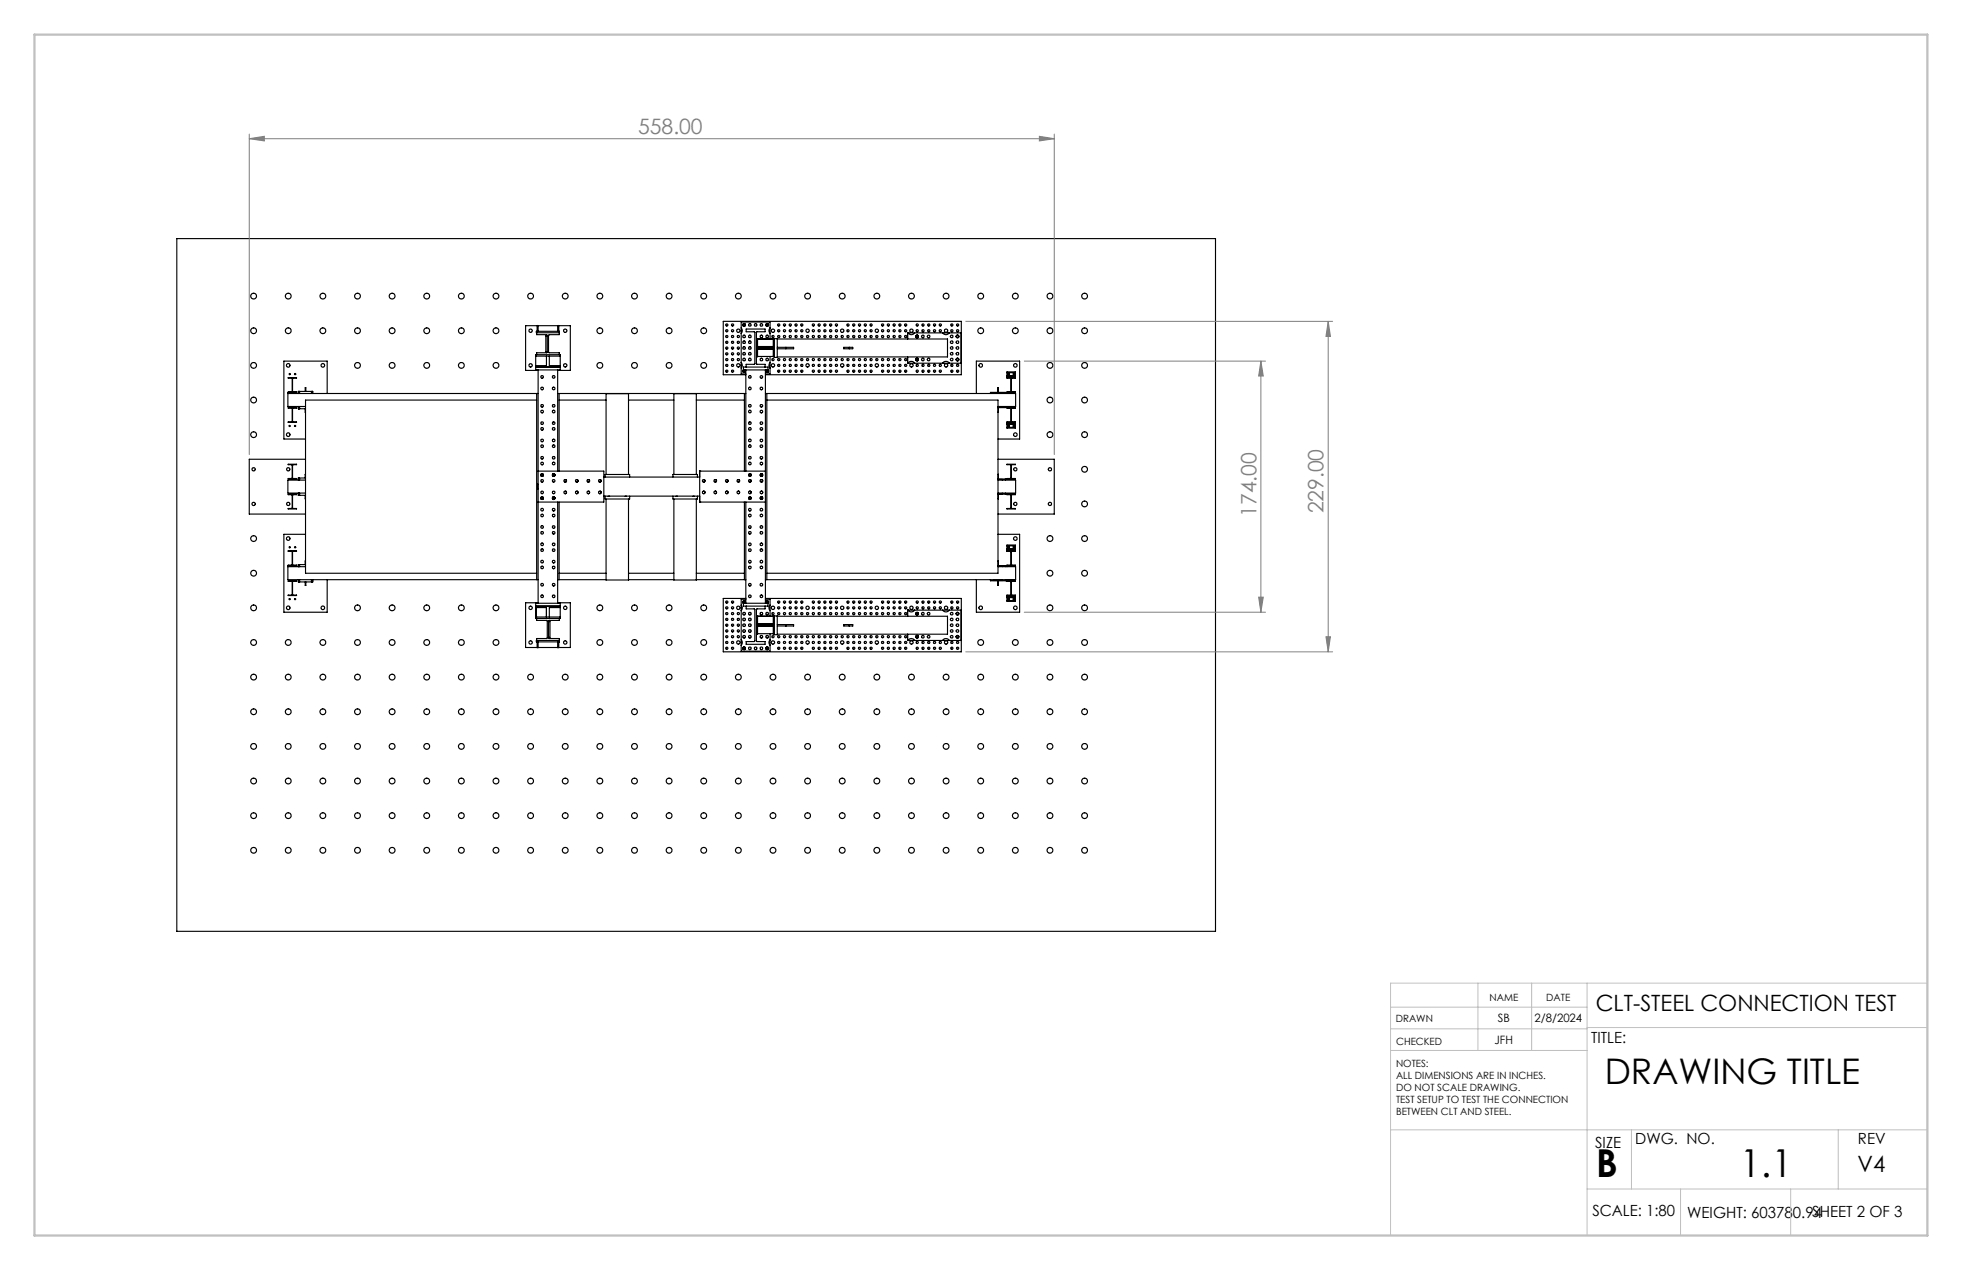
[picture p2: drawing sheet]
<svg xmlns="http://www.w3.org/2000/svg" width="432mm" height="279mm" viewBox="0 0 432 279" stroke-linecap="round" stroke-linejoin="round" font-family="sans-serif">
<defs><g id="words">
<g font-size="8.5">
<text x="351.3" y="259">B</text>
<text x="382.9" y="259">1.1</text>
</g>
<text font-size="7.8" x="353.2" y="238.6">DRAWING TITLE</text>
<g font-size="4.9">
<text x="351.2" y="222.5">CLT-STEEL CONNECTION TEST</text>
<text x="408.8" y="257.9">V4</text>
</g>
<g font-size="4.7" fill="#808080">
<text x="140.4" y="29.5">558.00</text>
<text x="276.5" y="113.7" transform="rotate(-90 276.5 113.7)">174.00</text>
<text x="291.3" y="113" transform="rotate(-90 291.3 113)">229.00</text>
</g>
<g font-size="3.4">
<text x="350.2" y="229.5">TITLE:</text>
<text x="359.9" y="251.6">DWG. NO.</text>
<text x="408.9" y="251.7">REV</text>
<text x="351.1" y="252.5">SIZE</text>
<text x="350.4" y="267.5">SCALE: 1:80</text>
<text x="371.3" y="268">WEIGHT: 603780.94</text>
<text x="398.8" y="267.8">SHEET 2 OF 3</text>
</g>
<g font-size="2.5">
<text x="329.7" y="224.8">SB</text>
<text x="337.7" y="224.9">2/8/2024</text>
<text x="328.9" y="229.6">JFH</text>
</g>
<g font-size="2.2">
<text x="327.8" y="220.1">NAME</text>
<text x="340.3" y="220.2">DATE</text>
<text x="307.2" y="224.9">DRAWN</text>
<text x="307.3" y="229.8">CHECKED</text>
<text x="307.3" y="234.8">NOTES:</text>
<text x="307.3" y="237.4">ALL DIMENSIONS ARE IN INCHES.</text>
<text x="307.3" y="240.1">DO NOT SCALE DRAWING.</text>
<text x="307.3" y="242.7">TEST SETUP TO TEST THE CONNECTION</text>
<text x="307.3" y="245.4">BETWEEN CLT AND STEEL.</text>
</g>
</g></defs>
<g fill="none" stroke="#000" stroke-width=".25">
<path d="M38.9 52.5h228.6v152.4h-228.6zM117.9 78h5.4v3.4h-5.4zM117.9 78.4h5.4M118 72.9h5.1v.3h-5.1zM118.1 73.2v.4l2.3 .1v3.9h-2.3v.4M118.2 71.6v1.3M118.4 71.6v1.3M120.3 78.4v2h-2.4M120.4 73.9h-.3v3.5h.3M120.9 78.4v2h2.4M122.7 71.6v1.3M123 71.6v1.3"/>
<path d="M123.1 73.2v.4h-2.2l-.2 .2v3.7l2.4 .1v.4M163.1 79.8l.3 .5-.3 .7M163.1 72.1l.3 .6-.3 .6M166.5 78.5h.2v-1.7l.2-.1h3.2l.1 1.8h.2M166.5 74.5h.2v1.9l.2 .1M166.5 74.6h.2M166.7 76.2h3.5l-.2 .1M166.7 74.6h3.5M166.7 78.4h3.5M166.8 76.2l.1 .1M166.8 76.8h3.4M166.9 76.5h3.1"/>
<path d="M166.9 76.3v.2M166.9 76.3h3.1M167.3 76.7l.1 .1M167.4 76.3h.3M167.9 76.7l-.1 .1M168.6 76.7v.1M168.7 76.3h.3M169.1 76.7v.1M169.5 72.1l-.3 .6 .3 .6M169.5 79.8l-.3 .5 .3 .7M169.5 74.6v-3.8h-6.4v11.5h1M169.5 76.2v.1"/>
<path d="M169.5 76.7v.1M169.5 78.4v3.9h-1M169.9 76.7l.1 .1M170 76.3v.2M170.2 74.6h.2M170.4 74.5v4.1h.7v-4.1h-.9v1.9l-.2 .1M171.1 76.4h3.6v.3h-3.6M171.1 74.6h37.4v3.9h-37.4M173 76.4v.3M186.9 76.4h.8v.3h-.8M186.9 76.4h-1.2v.3h1.2M186.9 76.4v.3"/>
<path d="M199.7 79.9h.1M199.7 73.2h.1M199.7 73.2h11.8v6.7h-11.8M199.7 73.2v1.4M199.7 78.5v1.4M199.8 79.9l.3-.3 .5-.1 .4 .1 .3 .3M199.8 73.2l.6 .4h.5l.4-.4M207.5 73.2l.6 .4h.5l.3-.4M207.5 79.9l.2-.3 .5-.1 .5 .1 .2 .3M63.4 83.1h1.9l-.9 .2v2.8l.9 .1v.2h-1.9v-.2h.9v-2.9zM63.4 89.7h1.9l-.9 .2v2.8l.9 .2h-1.9l.9-.1v-2.9zM63.4 86.3h1.9"/>
<path d="M63.7 86.4h.1M63.7 86.2h.1M63.8 86.2h.1M63.8 86.4h.1M64.9 86.4h.1M64.9 86.2h.1M65.7 89.4v.5M65.7 89.9h.1M65.7 86.1h.1M65.7 86.1v.5M65.8 86.1h.1M65.8 89.9h.1"/>
<path d="M65.8 86.1v.5M65.8 89.4v.5M65.9 86.1h2.6M65.9 89.9h1.3M65.9 86.1v.5M65.9 89.4v.5M67.2 86.1v-.8h.1v.8M67.2 89.9v.8M68.5 86.1h.2M68.5 86.1v.5M68.7 86.1h.1v.5M68.7 86.1v.5"/>
<path d="M68.8 86.1h.1M68.8 86.1v.5M72 86.6v-7.2h-9.5v17.2h4.7M117.9 80.8h5.4M118.1 86.6v40.9M118.1 88h-50.9v38.1h50.9M118.4 86.6h-55v2.8h3.8M118.4 81.4v51.3M118.4 81.5h-2.7v-9.9h9.8v9.9h-2.8M122.7 86.6h41.4M122.7 81.4v22.2M123 86.6v17"/>
<path d="M123 88h10.4M138.3 88h10M153.2 88h10.6M163.5 81.4v.3l.2 .2 .3-.2-.1-.3 .1 .1a.29 .29 0 0 1-.1 .4 .29 .29 0 0 1-.4-.1 .29 .29 0 0 1 .2-.4zM163.6 80.8h5.4v.6h-5.4zM163.8 86.6v17M164.1 82.4h-4.9v-11.7h52.4v11.7h-43.1M164.1 81.4v22.2M164.2 80.8v-.6l1.9-.2v-6.9l-1.9-.1v-.6h4.2v.6l-1.9 .1v6.9l1.9 .2v.6M168.5 86.6h55v2.8h-3.9M168.5 81.4v51.3M168.8 86.6v40.9"/>
<path d="M168.8 88h50.8v38.1h-50.8M214.9 86.6v-7.2h9.5v17.2h-4.8M218 86.6v-.3h3.3v.3M218.7 86.6v-.2h1.9v.2M219.6 86.3v-1h.1v1M219.7 89.7l-.1 1M220.6 89.4v.2h-1M221.3 89.4v.3h-1.7M221.6 82.9v.3l.9 .1v2.9h-.9v.3M221.6 89.5v.3l.9 .1v2.9h-.9v.3M221.6 93.1v.1M221.6 93.2v.2"/>
<path d="M221.6 94v.2h1.8v-.2M221.6 86.5v.1M221.6 89.4v.1M221.6 82.8v.1M221.6 82.6v.2M221.6 82v-.2h1.8v.2M221.6 86.3h1.8M221.6 83.1h1.8M221.6 89.7h1.8M221.6 92.9h1.8M221.6 86.4h1.8M221.6 82v.6"/>
<path d="M221.6 93.4v.6M221.6 89.6h1.8M221.6 93.1h1.8M221.6 93.2h1.8M221.6 93.4h1.8M221.6 94h1.8M221.6 86.5h1.8M221.6 89.5h1.8M221.6 82.8h1.8M221.6 82.9h1.8M221.6 82.6h1.8M221.6 82h1.8"/>
<path d="M221.8 93.5h.3l-.1 .5-.2-.1zM221.8 82.1h.3l-.1 .5-.2-.1zM223 82.1h.3l-.1 .5-.2-.1zM223.1 93.4l.2 .1-.1 .5-.2-.1zM223.4 82.9v.3l-.8 .1v2.8l.8 .1v.3M223.4 89.5v.3l-.8 .1v2.8l.8 .1v.3M223.4 93.1v.1M223.4 93.2v.2M223.4 86.5v.1M223.4 89.4v.1M223.4 82.8v.1M223.4 82.6v.2"/>
<path d="M223.4 82v.6M223.4 93.4v.6M63.4 102.1h1.9l-.9 .2v2.9l.9 .2h-1.9l.9-.2v-2.9zM63.4 108.7h1.9l-.9 .2v2.9l.9 .2h-1.9l.9-.2v-2.9zM65.7 108.5v.5M65.7 109h.1M65.7 105.2h.1M65.7 105.2v.4M65.8 109h.1M65.8 105.2h.1M65.8 105.2v.4M65.8 108.5v.5"/>
<path d="M65.9 109h1.3M65.9 105.2h1.3M65.9 105.2v.4M65.9 108.5v.5M67.2 109v.7M67.2 117.5h-4.7v17.2h9.5v-7.2M67.2 104.4v.8M67.2 101h-12.3v12.1h12.3M67.2 105.6h-3.8v2.9h3.8M118.4 106.5v1.1M118.4 103.6h14.5v6.9h-14.5M122.7 110.5v22.2"/>
<path d="M123 110.5v17M124.4 108.1l.3 .1v.2l-.3 .2M124.4 105.5l.3 .2v.2l-.3 .2M126.9 105.5l.3 .2v.2l-.3 .2M126.9 108.1l.3 .1v.2l-.3 .2M129.5 105.5l.3 .2v.2l-.3 .2M129.5 108.1l.3 .1v.2l-.3 .2M132 105.5l.3 .2v.2l-.3 .2M132 108.1l.3 .1v.2l-.3 .2M132.9 109.1h21.1M132.9 105h21.1M133.2 105v-.6h5.4v.6"/>
<path d="M133.2 109.1v.7h5.4v-.7M133.4 109.8v17.8h4.9v-17.8M133.4 104.4v-17.8h4.9v17.8M133.8 109.1h.4M137.6 109.1h.3M148.1 105v-.6h5.4v.6M148.1 109.1v.7h5.4v-.7M148.3 109.8v17.8h4.9v-17.8M148.3 104.4v-17.8h4.9v17.8M148.8 109.1h.3M152.5 109.1h.3M154 110.5h.1"/>
<path d="M154 103.6h.1M154 103.6v6.9M154 110.5h14.5M154 103.6h14.5M154.9 105.5a.28 .28 0 0 1 .3 .3 .28 .28 0 0 1-.3 .3M154.9 108.1a.28 .28 0 0 1 .3 .3 .28 .28 0 0 1-.3 .2M157.4 108.1a.28 .28 0 0 1 .3 .3 .28 .28 0 0 1-.3 .2M157.4 105.5a.28 .28 0 0 1 .3 .3 .28 .28 0 0 1-.3 .3M159.9 105.5h.1a.28 .28 0 0 1 .2 .3 .28 .28 0 0 1-.3 .3M159.9 108.1h.1a.28 .28 0 0 1 .2 .3 .28 .28 0 0 1-.3 .2M162.5 108.1a.28 .28 0 0 1 .3 .3 .28 .28 0 0 1-.3 .2M162.5 105.5a.28 .28 0 0 1 .3 .3 .28 .28 0 0 1-.3 .3"/>
<path d="M163.8 110.5v17M164.1 110.5v22.2M165 105.5h.1a.28 .28 0 0 1 .2 .3 .28 .28 0 0 1-.3 .3M165 108.1h.1a.28 .28 0 0 1 .2 .3 .28 .28 0 0 1-.3 .2M165 109.3h.1a.28 .28 0 0 1 .2 .3 .28 .28 0 0 1-.3 .3M165 104.2h.1M165 104.2h.1a.28 .28 0 0 1 .2 .3 .28 .28 0 0 1-.3 .3M167.6 105.5a.28 .28 0 0 1 .3 .3 .28 .28 0 0 1-.3 .3M167.6 108.1a.28 .28 0 0 1 .3 .3 .28 .28 0 0 1-.3 .2M167.6 109.3h.1M167.6 109.3a.28 .28 0 0 1 .3 .3 .28 .28 0 0 1-.3 .3M167.6 104.2a.28 .28 0 0 1 .3 .3 .28 .28 0 0 1-.3 .3"/>
<path d="M219.6 105.5h1v.1M219.6 117.5h4.8v17.2h-9.5v-7.2M219.6 105.4h1.7v.2M219.6 101h12.4v12.1h-12.4M219.6 104.4l.1 1M219.6 105.6h3.9v2.9h-3.9M219.7 108.7l-.1 1M220.6 108.5v.2h-1M221.3 108.5v.2h-1.7M221.6 102.1h1.8l-.8 .2v2.9l.8 .1v.1h-1.8v-.1l.9-.1v-2.9zM221.6 108.7h1.8v.1l-.8 .1v2.9l.8 .2h-1.8l.9-.2v-2.9l-.9-.1zM221.6 105.4h1.8"/>
<path d="M221.6 108.7h1.8M63.4 121.2h1.9l-.9 .2v2.8l.9 .1v.2h-1.9v-.2h.9v-2.9zM63.4 127.8h1.9l-.9 .2v2.8l.9 .2h-1.9l.9-.1v-2.9zM63.4 124.4h1.9M65.7 127.5v.5M65.7 124.2h.1M65.7 128h.1M65.7 124.2v.5M65.8 124.2h.1M65.8 128h.1M65.8 124.2v.5M65.8 127.5v.5"/>
<path d="M65.9 124.2h1.3M65.9 128h2.6M65.9 124.2v.5M65.9 127.5v.5M67.2 128v.8h.1v-.8M67.2 124.7h-3.8v2.8h55M67.2 123.4v.8M68.5 128h.2M68.5 127.5v.5M68.7 127.5v.5M68.8 128h.1M68.8 127.5v.5"/>
<path d="M68.8 127.5v.5h-.1M117.9 135.7h.1M117.9 133.3h.1M117.9 133.7h.1M117.9 136.1h.1M117.9 133.3h5.4M117.9 132.7h5.4v3.4h-5.4zM117.9 135.7h5.4M117.9 133.7h2.4v2M118.1 136.1v.4l2.3 .1v3.8l-2.3 .1v.4M118.4 132.6h-2.7v9.9h2.5M120.7 136.7h.3v3.5h-.3"/>
<path d="M122.7 127.5h10.7M122.7 132.6h2.8v9.9h-2.5M123 126.1h10.4M123.1 136.1v.4l-2.4 .1 .1 3.8 2.3 .1v.4M123.3 133.7h-2.4v2M138.3 127.5h10M138.3 126.1h10M153.2 127.5h10.9M153.2 126.1h10.6M163.1 133.1l.3 .5-.3 .7M163.5 132.3h.5v.3l-.1 .1 .1-.1-.1-.4h-.2l-.2 .2 .2 .3-.2-.1zM163.6 132.7h5.4v.6h-5.4z"/>
<path d="M164.1 131.8h-1v11.5h6.4v-3.9M164.1 131.7h-4.9v11.7h52.4v-11.7h-43.1M164.2 133.3v.6l1.9 .2v6.9l-1.9 .1v.6h4.2v-.6l-1.9-.1v-6.9l1.9-.2v-.6M166.5 139.5h.2l.1-1.8h3.3l.1 1.8h.2M166.5 135.5h.2v1.8l.2 .2M166.5 135.6h.2M166.7 137.2h3.5l-.2 .3M166.7 135.6h3.5M166.7 139.4h3.5M166.8 137.2l.1 .1M166.8 137.8h3.4M166.9 137.3v.2"/>
<path d="M166.9 137.5h3.1M166.9 137.3h3.2M167.3 137.7l.1 .1M167.4 137.3h.3M167.9 137.7l-.1 .1M168.5 131.8h1v3.8M168.6 137.7v.1M168.7 137.3h.3M169.1 137.7v.1M169.5 133.1l-.3 .5 .3 .7M169.5 137.2v.1M169.5 137.7v.1"/>
<path d="M169.9 137.7l.1 .1M170.2 135.6h.2M170.4 135.5h.7v4.1h-.7v-4.1h-.2v1.9l-.2 .1M171.1 137.4h3.6v.3h-3.6M171.1 135.6h37.4v3.9h-37.4M173 137.4v.3M186.9 137.4h.8v.3h-.8M186.9 137.4h-1.2v.3h1.2M186.9 137.4v.3M199.7 134.2h.1M199.7 134.2v1.4M199.7 139.5v1.4"/>
<path d="M199.7 134.2h11.8v6.7h-11.8M199.8 134.2l.6 .4 .5-.1 .4-.3M207.5 134.2l.6 .4 .5-.1 .3-.3M218 127.5v.3h3.3v-.3M218.7 127.5v.2h1.9v-.2M219.6 127.8v1h.1v-1M219.6 124.5h1v.2M219.6 124.7h3.9v2.8h-55M219.6 124.4h1.7v.3M219.6 123.4l.1 1M221.6 121v.3l.9 .1v2.9h-.9v.3M221.6 127.6v.3l.9 .1v2.9h-.9v.3"/>
<path d="M221.6 124.6v.1M221.6 131.2v.1M221.6 131.3v.2M221.6 132.1v.2h1.8v-.2M221.6 120.9v.1M221.6 120.7v.2M221.6 120.1v-.2h1.8v.2M221.6 127.5v.1M221.6 124.4h1.8M221.6 121.2h1.8M221.6 131h1.8M221.6 127.8h1.8"/>
<path d="M221.6 124.5h1.8M221.6 120.1v.6M221.6 131.5v.6M221.6 127.7h1.8M221.6 124.6h1.8M221.6 131.2h1.8M221.6 131.3h1.8M221.6 131.5h1.8M221.6 132.1h1.8M221.6 120.9h1.8M221.6 121h1.8M221.6 120.7h1.8"/>
<path d="M221.6 120.1h1.8M221.6 127.6h1.8M221.8 131.6h.3l-.1 .5-.2-.1zM221.8 120.2h.3l-.1 .5h-.2zM223.1 131.5l.2 .1-.1 .5-.2-.1zM223.1 120.1l.2 .1-.1 .5h-.2zM223.4 121v.3l-.8 .1v2.8l.8 .1v.3M223.4 127.6v.3l-.8 .1v2.8l.8 .1v.3M223.4 124.6v.1M223.4 131.2v.1M223.4 131.3v.2M223.4 120.9v.1"/>
<path d="M223.4 120.7v.2M223.4 127.5v.1M223.4 120.1v.6M223.4 131.5v.6M118 140.9h5.1v.3h-5.1zM118.2 141.2v1.3h.2v-1.3M118.4 142.5h4.3M122.7 141.2v1.3h.3v-1.3M163.1 140.8l.3 .5-.3 .7M169.5 140.8l-.3 .5 .3 .7M199.7 140.9h.1M199.8 140.9a.83 .83 0 0 1 1.5 0"/>
<path d="M207.5 140.9a.83 .83 0 0 1 1.4 0"/>
<circle cx="55.8" cy="72.8" r=".63"/>
<circle cx="55.8" cy="65.2" r=".63"/>
<circle cx="63.4" cy="72.8" r=".63"/>
<circle cx="63.4" cy="65.2" r=".63"/>
<circle cx="71.1" cy="72.8" r=".63"/>
<circle cx="71.1" cy="65.2" r=".63"/>
<circle cx="78.7" cy="72.8" r=".63"/>
<circle cx="78.7" cy="65.2" r=".63"/>
<circle cx="86.3" cy="72.8" r=".63"/>
<circle cx="86.3" cy="65.2" r=".63"/>
<circle cx="93.9" cy="65.2" r=".63"/>
<circle cx="93.9" cy="72.8" r=".63"/>
<circle cx="101.5" cy="72.8" r=".63"/>
<circle cx="101.5" cy="65.2" r=".63"/>
<circle cx="109.2" cy="65.2" r=".63"/>
<circle cx="109.2" cy="72.8" r=".63"/>
<circle cx="116.8" cy="72.8" r=".37"/>
<circle cx="116.8" cy="65.2" r=".63"/>
<circle cx="124.4" cy="72.8" r=".37"/>
<circle cx="124.4" cy="65.2" r=".63"/>
<circle cx="132" cy="72.8" r=".63"/>
<circle cx="132" cy="65.2" r=".63"/>
<circle cx="139.6" cy="65.2" r=".63"/>
<circle cx="139.6" cy="72.8" r=".63"/>
<circle cx="147.3" cy="65.2" r=".63"/>
<circle cx="147.3" cy="72.8" r=".63"/>
<circle cx="154.9" cy="72.8" r=".63"/>
<circle cx="154.9" cy="65.2" r=".63"/>
<circle cx="159.9" cy="77.8" r=".24"/>
<circle cx="159.9" cy="75.3" r=".24"/>
<circle cx="159.9" cy="72.7" r=".24"/>
<circle cx="159.9" cy="71.5" r=".24"/>
<circle cx="159.9" cy="74" r=".24"/>
<circle cx="159.9" cy="76.6" r=".24"/>
<circle cx="159.9" cy="79.1" r=".24"/>
<circle cx="161.2" cy="77.8" r=".24"/>
<circle cx="161.2" cy="75.3" r=".24"/>
<circle cx="161.2" cy="72.7" r=".24"/>
<circle cx="161.2" cy="71.5" r=".24"/>
<circle cx="161.2" cy="74" r=".24"/>
<circle cx="161.2" cy="76.6" r=".24"/>
<circle cx="161.2" cy="79.1" r=".24"/>
<circle cx="162.5" cy="79.1" r=".24"/>
<circle cx="162.5" cy="76.6" r=".24"/>
<circle cx="162.5" cy="74" r=".24"/>
<circle cx="162.5" cy="75.3" r=".24"/>
<circle cx="162.5" cy="77.8" r=".24"/>
<circle cx="162.5" cy="72.8" r=".37"/>
<circle cx="162.5" cy="65.2" r=".63"/>
<circle cx="163.8" cy="71.5" r=".28"/>
<circle cx="163.8" cy="71.5" r=".24"/>
<circle cx="163.8" cy="76.6" r=".29"/>
<circle cx="163.8" cy="74" r=".29"/>
<circle cx="163.8" cy="71.5" r=".29"/>
<circle cx="163.8" cy="77.8" r=".29"/>
<circle cx="163.8" cy="79.1" r=".29"/>
<circle cx="163.8" cy="75.3" r=".29"/>
<circle cx="165" cy="76.6" r=".29"/>
<circle cx="165" cy="71.5" r=".29"/>
<circle cx="165" cy="74" r=".29"/>
<circle cx="165" cy="77.8" r=".29"/>
<circle cx="165" cy="79.1" r=".29"/>
<circle cx="165" cy="75.3" r=".29"/>
<circle cx="166.3" cy="71.5" r=".29"/>
<circle cx="167.6" cy="74" r=".29"/>
<circle cx="167.6" cy="71.5" r=".29"/>
<circle cx="167.6" cy="79.1" r=".29"/>
<circle cx="168.8" cy="71.5" r=".28"/>
<circle cx="168.8" cy="71.5" r=".24"/>
<circle cx="168.9" cy="74" r=".29"/>
<circle cx="168.9" cy="71.5" r=".29"/>
<circle cx="168.9" cy="79.1" r=".29"/>
<circle cx="170.1" cy="74" r=".24"/>
<circle cx="170.1" cy="72.8" r=".37"/>
<circle cx="170.1" cy="79.1" r=".24"/>
<circle cx="170.1" cy="65.2" r=".63"/>
<circle cx="171.4" cy="79.1" r=".24"/>
<circle cx="171.4" cy="72.7" r=".24"/>
<circle cx="171.4" cy="74" r=".24"/>
<circle cx="171.4" cy="71.5" r=".24"/>
<circle cx="172.6" cy="79.1" r=".24"/>
<circle cx="172.6" cy="72.7" r=".24"/>
<circle cx="172.6" cy="71.5" r=".24"/>
<circle cx="172.6" cy="74" r=".24"/>
<circle cx="173.9" cy="74" r=".24"/>
<circle cx="173.9" cy="71.5" r=".24"/>
<circle cx="173.9" cy="72.7" r=".24"/>
<circle cx="173.9" cy="79.1" r=".24"/>
<circle cx="175.2" cy="72.7" r=".24"/>
<circle cx="175.2" cy="79.1" r=".24"/>
<circle cx="175.2" cy="71.5" r=".24"/>
<circle cx="175.2" cy="74" r=".24"/>
<circle cx="176.5" cy="71.5" r=".24"/>
<circle cx="176.5" cy="72.7" r=".24"/>
<circle cx="176.5" cy="74" r=".24"/>
<circle cx="176.5" cy="79.1" r=".24"/>
<circle cx="177.7" cy="72.8" r=".37"/>
<circle cx="177.7" cy="79.1" r=".24"/>
<circle cx="177.7" cy="74" r=".24"/>
<circle cx="177.7" cy="65.2" r=".63"/>
<circle cx="179" cy="79.1" r=".24"/>
<circle cx="179" cy="72.7" r=".24"/>
<circle cx="179" cy="71.5" r=".24"/>
<circle cx="179" cy="74" r=".24"/>
<circle cx="180.3" cy="72.7" r=".24"/>
<circle cx="180.3" cy="71.5" r=".24"/>
<circle cx="180.3" cy="74" r=".24"/>
<circle cx="180.3" cy="79.1" r=".24"/>
<circle cx="181.5" cy="79.1" r=".24"/>
<circle cx="181.5" cy="72.7" r=".24"/>
<circle cx="181.5" cy="74" r=".24"/>
<circle cx="181.5" cy="71.5" r=".24"/>
<circle cx="182.8" cy="71.5" r=".24"/>
<circle cx="182.8" cy="79.1" r=".24"/>
<circle cx="182.8" cy="72.7" r=".24"/>
<circle cx="182.8" cy="74" r=".24"/>
<circle cx="184.1" cy="72.7" r=".24"/>
<circle cx="184.1" cy="74" r=".24"/>
<circle cx="184.1" cy="79.1" r=".24"/>
<circle cx="184.1" cy="71.5" r=".24"/>
<circle cx="185.3" cy="79.1" r=".24"/>
<circle cx="185.3" cy="74" r=".24"/>
<circle cx="185.3" cy="72.8" r=".37"/>
<circle cx="185.4" cy="65.2" r=".63"/>
<circle cx="186.6" cy="72.7" r=".24"/>
<circle cx="186.6" cy="71.5" r=".24"/>
<circle cx="186.6" cy="74" r=".24"/>
<circle cx="186.6" cy="79.1" r=".24"/>
<circle cx="187.9" cy="72.7" r=".24"/>
<circle cx="187.9" cy="71.5" r=".24"/>
<circle cx="187.9" cy="74" r=".24"/>
<circle cx="187.9" cy="79.1" r=".24"/>
<circle cx="189.2" cy="79.1" r=".24"/>
<circle cx="189.2" cy="74" r=".24"/>
<circle cx="189.2" cy="72.7" r=".24"/>
<circle cx="189.2" cy="71.5" r=".24"/>
<circle cx="190.4" cy="72.7" r=".24"/>
<circle cx="190.4" cy="74" r=".24"/>
<circle cx="190.4" cy="79.1" r=".24"/>
<circle cx="190.4" cy="71.5" r=".24"/>
<circle cx="191.7" cy="71.5" r=".24"/>
<circle cx="191.7" cy="72.7" r=".24"/>
<circle cx="191.7" cy="74" r=".24"/>
<circle cx="191.7" cy="79.1" r=".24"/>
<circle cx="193" cy="74" r=".24"/>
<circle cx="193" cy="79.1" r=".24"/>
<circle cx="193" cy="72.8" r=".37"/>
<circle cx="193" cy="65.2" r=".63"/>
<circle cx="194.2" cy="72.7" r=".24"/>
<circle cx="194.2" cy="71.5" r=".24"/>
<circle cx="194.2" cy="74" r=".24"/>
<circle cx="194.2" cy="79.1" r=".24"/>
<circle cx="195.5" cy="79.1" r=".24"/>
<circle cx="195.5" cy="72.7" r=".24"/>
<circle cx="195.5" cy="74" r=".24"/>
<circle cx="195.5" cy="71.5" r=".24"/>
<circle cx="196.8" cy="79.1" r=".24"/>
<circle cx="196.8" cy="72.7" r=".24"/>
<circle cx="196.8" cy="71.5" r=".24"/>
<circle cx="196.8" cy="74" r=".24"/>
<circle cx="198" cy="71.5" r=".24"/>
<circle cx="198" cy="72.7" r=".24"/>
<circle cx="198" cy="74" r=".24"/>
<circle cx="198" cy="79.1" r=".24"/>
<circle cx="199.3" cy="72.7" r=".24"/>
<circle cx="199.3" cy="74" r=".24"/>
<circle cx="199.3" cy="79.1" r=".24"/>
<circle cx="199.3" cy="71.5" r=".24"/>
<circle cx="200.6" cy="72.8" r=".37"/>
<circle cx="200.6" cy="65.2" r=".63"/>
<circle cx="201.8" cy="74" r=".29"/>
<circle cx="201.8" cy="79.1" r=".29"/>
<circle cx="201.8" cy="79.1" r=".3"/>
<circle cx="201.8" cy="74" r=".3"/>
<circle cx="201.9" cy="72.7" r=".24"/>
<circle cx="201.9" cy="74" r=".24"/>
<circle cx="201.9" cy="71.5" r=".24"/>
<circle cx="201.9" cy="79.1" r=".24"/>
<circle cx="203.1" cy="79.1" r=".3"/>
<circle cx="203.1" cy="74" r=".3"/>
<circle cx="203.1" cy="71.5" r=".24"/>
<circle cx="203.1" cy="72.7" r=".24"/>
<circle cx="204.4" cy="79.1" r=".3"/>
<circle cx="204.4" cy="74" r=".3"/>
<circle cx="204.4" cy="71.5" r=".24"/>
<circle cx="204.4" cy="72.7" r=".24"/>
<circle cx="205.7" cy="72.7" r=".24"/>
<circle cx="205.7" cy="71.5" r=".24"/>
<circle cx="206.9" cy="72.7" r=".24"/>
<circle cx="206.9" cy="71.5" r=".24"/>
<circle cx="208.2" cy="72.8" r=".37"/>
<circle cx="208.2" cy="65.2" r=".63"/>
<circle cx="209.5" cy="77.8" r=".3"/>
<circle cx="209.5" cy="79.1" r=".3"/>
<circle cx="209.5" cy="76.6" r=".3"/>
<circle cx="209.5" cy="74" r=".3"/>
<circle cx="209.5" cy="75.3" r=".3"/>
<circle cx="209.5" cy="72.7" r=".24"/>
<circle cx="209.5" cy="71.5" r=".24"/>
<circle cx="210.7" cy="74" r=".29"/>
<circle cx="210.7" cy="79.1" r=".29"/>
<circle cx="210.7" cy="77.8" r=".3"/>
<circle cx="210.7" cy="76.6" r=".3"/>
<circle cx="210.7" cy="79.1" r=".3"/>
<circle cx="210.7" cy="75.3" r=".3"/>
<circle cx="210.7" cy="74" r=".3"/>
<circle cx="210.7" cy="72.7" r=".24"/>
<circle cx="210.7" cy="71.5" r=".24"/>
<circle cx="210.7" cy="74" r=".24"/>
<circle cx="210.7" cy="79.1" r=".24"/>
<circle cx="215.8" cy="65.2" r=".63"/>
<circle cx="215.8" cy="72.8" r=".63"/>
<circle cx="223.5" cy="72.8" r=".63"/>
<circle cx="223.5" cy="65.2" r=".63"/>
<circle cx="231.1" cy="65.2" r=".63"/>
<circle cx="231.1" cy="72.8" r=".63"/>
<circle cx="238.7" cy="72.8" r=".63"/>
<circle cx="238.7" cy="65.2" r=".63"/>
<circle cx="55.8" cy="88" r=".63"/>
<circle cx="55.8" cy="95.6" r=".63"/>
<circle cx="55.8" cy="80.4" r=".63"/>
<circle cx="63.4" cy="95.6" r=".4"/>
<circle cx="63.4" cy="80.4" r=".4"/>
<circle cx="63.8" cy="82.3" r=".13"/>
<circle cx="63.8" cy="93.7" r=".12"/>
<circle cx="64.9" cy="93.7" r=".14"/>
<circle cx="65" cy="82.3" r=".13"/>
<circle cx="71" cy="80.4" r=".4"/>
<circle cx="78.7" cy="80.4" r=".63"/>
<circle cx="86.3" cy="80.4" r=".63"/>
<circle cx="93.9" cy="80.4" r=".63"/>
<circle cx="101.5" cy="80.4" r=".63"/>
<circle cx="109.2" cy="80.4" r=".63"/>
<circle cx="116.8" cy="80.4" r=".37"/>
<circle cx="119.3" cy="82.9" r=".3"/>
<circle cx="119.3" cy="85.5" r=".3"/>
<circle cx="119.3" cy="98.2" r=".3"/>
<circle cx="119.3" cy="94.4" r=".3"/>
<circle cx="119.3" cy="90.5" r=".3"/>
<circle cx="119.3" cy="96.9" r=".29"/>
<circle cx="119.3" cy="93.1" r=".29"/>
<circle cx="119.3" cy="89.3" r=".29"/>
<circle cx="121.9" cy="96.9" r=".28"/>
<circle cx="121.9" cy="89.3" r=".28"/>
<circle cx="121.9" cy="93.1" r=".28"/>
<circle cx="121.9" cy="90.5" r=".29"/>
<circle cx="121.9" cy="82.9" r=".29"/>
<circle cx="121.9" cy="98.2" r=".29"/>
<circle cx="121.9" cy="85.5" r=".29"/>
<circle cx="121.9" cy="94.3" r=".29"/>
<circle cx="124.4" cy="80.4" r=".37"/>
<circle cx="132" cy="80.4" r=".63"/>
<circle cx="139.6" cy="80.4" r=".63"/>
<circle cx="147.3" cy="80.4" r=".63"/>
<circle cx="154.9" cy="80.4" r=".63"/>
<circle cx="159.9" cy="80.4" r=".24"/>
<circle cx="159.9" cy="81.6" r=".24"/>
<circle cx="161.2" cy="81.6" r=".24"/>
<circle cx="161.2" cy="80.4" r=".24"/>
<circle cx="162.5" cy="80.4" r=".37"/>
<circle cx="163.8" cy="81.6" r=".24"/>
<circle cx="165" cy="98.2" r=".3"/>
<circle cx="165" cy="82.9" r=".3"/>
<circle cx="165" cy="85.5" r=".3"/>
<circle cx="165" cy="94.3" r=".3"/>
<circle cx="165" cy="90.5" r=".3"/>
<circle cx="165" cy="96.9" r=".28"/>
<circle cx="165" cy="93.1" r=".28"/>
<circle cx="165" cy="89.3" r=".28"/>
<circle cx="167.6" cy="82.9" r=".28"/>
<circle cx="167.6" cy="94.4" r=".28"/>
<circle cx="167.6" cy="90.6" r=".28"/>
<circle cx="167.6" cy="98.2" r=".28"/>
<circle cx="167.6" cy="85.5" r=".28"/>
<circle cx="167.6" cy="96.9" r=".29"/>
<circle cx="167.6" cy="93.1" r=".29"/>
<circle cx="167.6" cy="89.3" r=".29"/>
<circle cx="168.8" cy="81.6" r=".24"/>
<circle cx="168.9" cy="81.6" r=".29"/>
<circle cx="170.1" cy="80.4" r=".37"/>
<circle cx="171.4" cy="80.4" r=".24"/>
<circle cx="171.4" cy="81.6" r=".24"/>
<circle cx="172.6" cy="80.4" r=".24"/>
<circle cx="172.6" cy="81.6" r=".24"/>
<circle cx="173.9" cy="81.6" r=".24"/>
<circle cx="173.9" cy="80.4" r=".24"/>
<circle cx="175.2" cy="80.4" r=".24"/>
<circle cx="175.2" cy="81.6" r=".24"/>
<circle cx="176.5" cy="81.6" r=".24"/>
<circle cx="176.5" cy="80.4" r=".24"/>
<circle cx="177.7" cy="80.4" r=".37"/>
<circle cx="179" cy="80.4" r=".24"/>
<circle cx="179" cy="81.6" r=".24"/>
<circle cx="180.3" cy="80.4" r=".24"/>
<circle cx="180.3" cy="81.6" r=".24"/>
<circle cx="181.5" cy="80.4" r=".24"/>
<circle cx="181.5" cy="81.6" r=".24"/>
<circle cx="182.8" cy="80.4" r=".24"/>
<circle cx="182.8" cy="81.6" r=".24"/>
<circle cx="184.1" cy="80.4" r=".24"/>
<circle cx="184.1" cy="81.6" r=".24"/>
<circle cx="185.3" cy="80.4" r=".37"/>
<circle cx="186.6" cy="80.4" r=".24"/>
<circle cx="186.6" cy="81.6" r=".24"/>
<circle cx="187.9" cy="80.4" r=".24"/>
<circle cx="187.9" cy="81.6" r=".24"/>
<circle cx="189.2" cy="81.6" r=".24"/>
<circle cx="189.2" cy="80.4" r=".24"/>
<circle cx="190.4" cy="80.4" r=".24"/>
<circle cx="190.4" cy="81.6" r=".24"/>
<circle cx="191.7" cy="81.6" r=".24"/>
<circle cx="191.7" cy="80.4" r=".24"/>
<circle cx="193" cy="80.4" r=".37"/>
<circle cx="194.2" cy="80.4" r=".24"/>
<circle cx="194.2" cy="81.6" r=".24"/>
<circle cx="195.5" cy="80.4" r=".24"/>
<circle cx="195.5" cy="81.6" r=".24"/>
<circle cx="196.8" cy="81.6" r=".24"/>
<circle cx="196.8" cy="80.4" r=".24"/>
<circle cx="198" cy="80.4" r=".24"/>
<circle cx="198" cy="81.6" r=".24"/>
<circle cx="199.3" cy="80.4" r=".24"/>
<circle cx="199.3" cy="81.6" r=".24"/>
<circle cx="200.6" cy="80.4" r=".37"/>
<circle cx="201.9" cy="81.6" r=".24"/>
<circle cx="201.9" cy="80.4" r=".24"/>
<circle cx="203.1" cy="80.4" r=".24"/>
<circle cx="203.1" cy="81.6" r=".24"/>
<circle cx="204.4" cy="81.6" r=".24"/>
<circle cx="204.4" cy="80.4" r=".24"/>
<circle cx="205.7" cy="80.4" r=".24"/>
<circle cx="205.7" cy="81.6" r=".24"/>
<circle cx="206.9" cy="80.4" r=".24"/>
<circle cx="206.9" cy="81.6" r=".24"/>
<circle cx="208.2" cy="80.4" r=".37"/>
<circle cx="209.5" cy="80.4" r=".24"/>
<circle cx="209.5" cy="81.6" r=".24"/>
<circle cx="210.7" cy="80.4" r=".24"/>
<circle cx="210.7" cy="81.6" r=".24"/>
<circle cx="215.8" cy="80.4" r=".4"/>
<circle cx="221.9" cy="82.3" r=".13"/>
<circle cx="222" cy="93.7" r=".13"/>
<circle cx="223.1" cy="82.3" r=".13"/>
<circle cx="223.1" cy="93.7" r=".12"/>
<circle cx="223.5" cy="95.6" r=".4"/>
<circle cx="223.5" cy="80.4" r=".4"/>
<circle cx="231.1" cy="88" r=".63"/>
<circle cx="231.1" cy="95.6" r=".63"/>
<circle cx="231.1" cy="80.4" r=".63"/>
<circle cx="238.7" cy="95.6" r=".63"/>
<circle cx="238.7" cy="88" r=".63"/>
<circle cx="238.7" cy="80.4" r=".63"/>
<circle cx="55.8" cy="110.9" r=".35"/>
<circle cx="55.8" cy="103.2" r=".35"/>
<circle cx="55.8" cy="118.5" r=".63"/>
<circle cx="63.4" cy="118.5" r=".4"/>
<circle cx="63.4" cy="110.9" r=".35"/>
<circle cx="63.4" cy="103.2" r=".35"/>
<circle cx="119.3" cy="104.5" r=".24"/>
<circle cx="119.3" cy="109.6" r=".23"/>
<circle cx="119.3" cy="102" r=".3"/>
<circle cx="119.3" cy="113.4" r=".28"/>
<circle cx="119.3" cy="117.2" r=".28"/>
<circle cx="119.3" cy="109.6" r=".28"/>
<circle cx="119.3" cy="112.1" r=".29"/>
<circle cx="119.3" cy="109.6" r=".29"/>
<circle cx="119.3" cy="100.7" r=".29"/>
<circle cx="119.3" cy="108.3" r=".29"/>
<circle cx="119.3" cy="119.7" r=".29"/>
<circle cx="119.3" cy="105.8" r=".29"/>
<circle cx="119.3" cy="104.5" r=".29"/>
<circle cx="119.3" cy="115.9" r=".29"/>
<circle cx="121.8" cy="109.6" r=".24"/>
<circle cx="121.9" cy="104.5" r=".23"/>
<circle cx="121.9" cy="112.1" r=".3"/>
<circle cx="121.9" cy="119.8" r=".3"/>
<circle cx="121.9" cy="115.9" r=".3"/>
<circle cx="121.9" cy="100.7" r=".28"/>
<circle cx="121.9" cy="104.5" r=".28"/>
<circle cx="121.9" cy="109.6" r=".29"/>
<circle cx="121.9" cy="108.3" r=".29"/>
<circle cx="121.9" cy="102" r=".29"/>
<circle cx="121.9" cy="113.4" r=".29"/>
<circle cx="121.9" cy="104.5" r=".29"/>
<circle cx="121.9" cy="117.2" r=".29"/>
<circle cx="121.9" cy="105.8" r=".29"/>
<circle cx="124.4" cy="108.3" r=".29"/>
<circle cx="124.4" cy="105.8" r=".29"/>
<circle cx="126.9" cy="108.3" r=".29"/>
<circle cx="126.9" cy="105.8" r=".29"/>
<circle cx="129.5" cy="108.3" r=".29"/>
<circle cx="129.5" cy="105.8" r=".29"/>
<circle cx="132" cy="108.3" r=".29"/>
<circle cx="132" cy="105.8" r=".29"/>
<circle cx="154.9" cy="105.8" r=".28"/>
<circle cx="154.9" cy="108.3" r=".28"/>
<circle cx="157.4" cy="105.8" r=".28"/>
<circle cx="157.4" cy="108.3" r=".28"/>
<circle cx="160" cy="105.8" r=".28"/>
<circle cx="160" cy="108.3" r=".28"/>
<circle cx="162.5" cy="105.8" r=".28"/>
<circle cx="162.5" cy="108.3" r=".28"/>
<circle cx="165" cy="104.5" r=".24"/>
<circle cx="165" cy="112.1" r=".28"/>
<circle cx="165" cy="116" r=".28"/>
<circle cx="165" cy="102" r=".3"/>
<circle cx="165" cy="119.8" r=".28"/>
<circle cx="165" cy="109.6" r=".23"/>
<circle cx="165" cy="105.8" r=".28"/>
<circle cx="165" cy="100.7" r=".28"/>
<circle cx="165" cy="108.3" r=".28"/>
<circle cx="165" cy="109.6" r=".28"/>
<circle cx="165" cy="104.5" r=".28"/>
<circle cx="165" cy="113.4" r=".29"/>
<circle cx="165" cy="117.2" r=".29"/>
<circle cx="167.6" cy="119.7" r=".3"/>
<circle cx="167.6" cy="112.1" r=".3"/>
<circle cx="167.6" cy="115.9" r=".3"/>
<circle cx="167.6" cy="102" r=".28"/>
<circle cx="167.6" cy="109.6" r=".24"/>
<circle cx="167.6" cy="104.5" r=".23"/>
<circle cx="167.6" cy="105.8" r=".28"/>
<circle cx="167.6" cy="113.4" r=".28"/>
<circle cx="167.6" cy="104.5" r=".28"/>
<circle cx="167.6" cy="117.2" r=".28"/>
<circle cx="167.6" cy="108.3" r=".28"/>
<circle cx="167.6" cy="109.6" r=".28"/>
<circle cx="167.6" cy="100.7" r=".29"/>
<circle cx="223.5" cy="118.5" r=".4"/>
<circle cx="223.5" cy="103.2" r=".37"/>
<circle cx="223.5" cy="110.9" r=".37"/>
<circle cx="231.1" cy="103.2" r=".37"/>
<circle cx="231.1" cy="110.9" r=".37"/>
<circle cx="231.1" cy="118.5" r=".63"/>
<circle cx="238.7" cy="103.3" r=".63"/>
<circle cx="238.7" cy="118.5" r=".63"/>
<circle cx="238.7" cy="110.9" r=".63"/>
<circle cx="55.8" cy="126.1" r=".63"/>
<circle cx="55.8" cy="133.7" r=".63"/>
<circle cx="63.4" cy="133.7" r=".4"/>
<circle cx="63.8" cy="120.4" r=".13"/>
<circle cx="63.8" cy="131.8" r=".12"/>
<circle cx="64.9" cy="131.8" r=".14"/>
<circle cx="65" cy="120.4" r=".13"/>
<circle cx="71" cy="133.7" r=".4"/>
<circle cx="78.7" cy="133.7" r=".63"/>
<circle cx="86.3" cy="133.7" r=".63"/>
<circle cx="93.9" cy="133.7" r=".63"/>
<circle cx="101.5" cy="133.7" r=".63"/>
<circle cx="109.2" cy="133.7" r=".63"/>
<circle cx="116.8" cy="133.7" r=".37"/>
<circle cx="119.3" cy="124.8" r=".28"/>
<circle cx="119.3" cy="121" r=".28"/>
<circle cx="119.3" cy="131.2" r=".29"/>
<circle cx="119.3" cy="128.6" r=".29"/>
<circle cx="119.3" cy="123.6" r=".29"/>
<circle cx="121.9" cy="131.2" r=".3"/>
<circle cx="121.9" cy="123.6" r=".3"/>
<circle cx="121.9" cy="128.6" r=".3"/>
<circle cx="121.9" cy="121" r=".29"/>
<circle cx="121.9" cy="124.8" r=".29"/>
<circle cx="124.4" cy="133.7" r=".37"/>
<circle cx="132" cy="133.7" r=".63"/>
<circle cx="139.6" cy="133.7" r=".63"/>
<circle cx="147.3" cy="133.7" r=".63"/>
<circle cx="154.9" cy="133.7" r=".63"/>
<circle cx="159.9" cy="138.8" r=".24"/>
<circle cx="159.9" cy="136.2" r=".24"/>
<circle cx="159.9" cy="133.7" r=".24"/>
<circle cx="159.9" cy="132.4" r=".24"/>
<circle cx="159.9" cy="135" r=".24"/>
<circle cx="159.9" cy="137.5" r=".24"/>
<circle cx="161.2" cy="133.7" r=".24"/>
<circle cx="161.2" cy="135" r=".24"/>
<circle cx="161.2" cy="136.2" r=".24"/>
<circle cx="161.2" cy="132.4" r=".24"/>
<circle cx="161.2" cy="137.5" r=".24"/>
<circle cx="161.2" cy="138.8" r=".24"/>
<circle cx="162.5" cy="138.8" r=".24"/>
<circle cx="162.5" cy="136.2" r=".24"/>
<circle cx="162.5" cy="133.7" r=".37"/>
<circle cx="162.5" cy="137.5" r=".24"/>
<circle cx="162.5" cy="135" r=".24"/>
<circle cx="163.8" cy="136.3" r=".28"/>
<circle cx="163.8" cy="135" r=".28"/>
<circle cx="163.8" cy="137.6" r=".28"/>
<circle cx="163.8" cy="138.8" r=".28"/>
<circle cx="163.8" cy="132.4" r=".24"/>
<circle cx="165" cy="136.3" r=".28"/>
<circle cx="165" cy="135" r=".28"/>
<circle cx="165" cy="137.6" r=".28"/>
<circle cx="165" cy="138.8" r=".28"/>
<circle cx="165" cy="131.2" r=".28"/>
<circle cx="165" cy="128.7" r=".28"/>
<circle cx="165" cy="123.6" r=".28"/>
<circle cx="165" cy="121" r=".29"/>
<circle cx="165" cy="124.8" r=".29"/>
<circle cx="167.6" cy="135" r=".28"/>
<circle cx="167.6" cy="123.6" r=".3"/>
<circle cx="167.6" cy="128.6" r=".3"/>
<circle cx="167.6" cy="131.2" r=".3"/>
<circle cx="167.6" cy="124.8" r=".28"/>
<circle cx="167.6" cy="121" r=".28"/>
<circle cx="168.8" cy="135" r=".28"/>
<circle cx="168.8" cy="132.4" r=".24"/>
<circle cx="168.8" cy="132.5" r=".29"/>
<circle cx="170.1" cy="133.7" r=".37"/>
<circle cx="170.1" cy="135" r=".24"/>
<circle cx="171.4" cy="132.4" r=".24"/>
<circle cx="171.4" cy="133.7" r=".24"/>
<circle cx="171.4" cy="135" r=".24"/>
<circle cx="172.6" cy="133.7" r=".24"/>
<circle cx="172.6" cy="132.4" r=".24"/>
<circle cx="172.6" cy="135" r=".24"/>
<circle cx="173.9" cy="135" r=".24"/>
<circle cx="173.9" cy="132.4" r=".24"/>
<circle cx="173.9" cy="133.7" r=".24"/>
<circle cx="175.2" cy="133.7" r=".24"/>
<circle cx="175.2" cy="132.4" r=".24"/>
<circle cx="175.2" cy="135" r=".24"/>
<circle cx="176.5" cy="133.7" r=".24"/>
<circle cx="176.5" cy="132.4" r=".24"/>
<circle cx="176.5" cy="135" r=".24"/>
<circle cx="177.7" cy="135" r=".24"/>
<circle cx="177.7" cy="133.7" r=".37"/>
<circle cx="179" cy="133.7" r=".24"/>
<circle cx="179" cy="135" r=".24"/>
<circle cx="179" cy="132.4" r=".24"/>
<circle cx="180.3" cy="133.7" r=".24"/>
<circle cx="180.3" cy="132.4" r=".24"/>
<circle cx="180.3" cy="135" r=".24"/>
<circle cx="181.5" cy="132.4" r=".24"/>
<circle cx="181.5" cy="133.7" r=".24"/>
<circle cx="181.5" cy="135" r=".24"/>
<circle cx="182.8" cy="133.7" r=".24"/>
<circle cx="182.8" cy="132.4" r=".24"/>
<circle cx="182.8" cy="135" r=".24"/>
<circle cx="184.1" cy="132.4" r=".24"/>
<circle cx="184.1" cy="133.7" r=".24"/>
<circle cx="184.1" cy="135" r=".24"/>
<circle cx="185.3" cy="135" r=".24"/>
<circle cx="185.3" cy="133.7" r=".37"/>
<circle cx="186.6" cy="133.7" r=".24"/>
<circle cx="186.6" cy="132.4" r=".24"/>
<circle cx="186.6" cy="135" r=".24"/>
<circle cx="187.9" cy="133.7" r=".24"/>
<circle cx="187.9" cy="132.4" r=".24"/>
<circle cx="187.9" cy="135" r=".24"/>
<circle cx="189.2" cy="135" r=".24"/>
<circle cx="189.2" cy="132.4" r=".24"/>
<circle cx="189.2" cy="133.7" r=".24"/>
<circle cx="190.4" cy="132.4" r=".24"/>
<circle cx="190.4" cy="135" r=".24"/>
<circle cx="190.4" cy="133.7" r=".24"/>
<circle cx="191.7" cy="133.7" r=".24"/>
<circle cx="191.7" cy="135" r=".24"/>
<circle cx="191.7" cy="132.4" r=".24"/>
<circle cx="193" cy="133.7" r=".37"/>
<circle cx="193" cy="135" r=".24"/>
<circle cx="194.2" cy="133.7" r=".24"/>
<circle cx="194.2" cy="132.4" r=".24"/>
<circle cx="194.2" cy="135" r=".24"/>
<circle cx="195.5" cy="133.7" r=".24"/>
<circle cx="195.5" cy="132.4" r=".24"/>
<circle cx="195.5" cy="135" r=".24"/>
<circle cx="196.8" cy="133.7" r=".24"/>
<circle cx="196.8" cy="132.4" r=".24"/>
<circle cx="196.8" cy="135" r=".24"/>
<circle cx="198" cy="133.7" r=".24"/>
<circle cx="198" cy="132.4" r=".24"/>
<circle cx="198" cy="135" r=".24"/>
<circle cx="199.3" cy="132.4" r=".24"/>
<circle cx="199.3" cy="133.7" r=".24"/>
<circle cx="199.3" cy="135" r=".24"/>
<circle cx="200.6" cy="133.7" r=".37"/>
<circle cx="201.8" cy="135" r=".28"/>
<circle cx="201.9" cy="133.7" r=".24"/>
<circle cx="201.9" cy="132.4" r=".24"/>
<circle cx="201.9" cy="135" r=".24"/>
<circle cx="203.1" cy="135" r=".28"/>
<circle cx="203.1" cy="133.7" r=".24"/>
<circle cx="203.1" cy="132.4" r=".24"/>
<circle cx="204.4" cy="135" r=".28"/>
<circle cx="204.4" cy="133.7" r=".24"/>
<circle cx="204.4" cy="132.4" r=".24"/>
<circle cx="205.7" cy="132.4" r=".24"/>
<circle cx="205.7" cy="133.7" r=".24"/>
<circle cx="206.9" cy="133.7" r=".24"/>
<circle cx="206.9" cy="132.4" r=".24"/>
<circle cx="208.2" cy="133.7" r=".37"/>
<circle cx="209.4" cy="135" r=".28"/>
<circle cx="209.4" cy="137.5" r=".28"/>
<circle cx="209.4" cy="136.3" r=".28"/>
<circle cx="209.4" cy="138.8" r=".28"/>
<circle cx="209.5" cy="133.7" r=".24"/>
<circle cx="209.5" cy="132.4" r=".24"/>
<circle cx="210.7" cy="135" r=".28"/>
<circle cx="210.7" cy="137.5" r=".28"/>
<circle cx="210.7" cy="136.3" r=".28"/>
<circle cx="210.7" cy="138.8" r=".28"/>
<circle cx="210.7" cy="133.7" r=".24"/>
<circle cx="210.7" cy="132.4" r=".24"/>
<circle cx="210.7" cy="135" r=".24"/>
<circle cx="215.8" cy="133.7" r=".4"/>
<circle cx="221.9" cy="120.4" r=".13"/>
<circle cx="222" cy="131.8" r=".13"/>
<circle cx="223.1" cy="120.4" r=".13"/>
<circle cx="223.1" cy="131.8" r=".12"/>
<circle cx="223.5" cy="133.7" r=".4"/>
<circle cx="231.1" cy="133.7" r=".63"/>
<circle cx="231.1" cy="126.1" r=".63"/>
<circle cx="238.7" cy="133.7" r=".63"/>
<circle cx="238.7" cy="126.1" r=".63"/>
<circle cx="55.8" cy="156.6" r=".63"/>
<circle cx="55.8" cy="141.4" r=".63"/>
<circle cx="55.8" cy="149" r=".63"/>
<circle cx="63.4" cy="156.6" r=".63"/>
<circle cx="63.4" cy="149" r=".63"/>
<circle cx="63.4" cy="141.4" r=".63"/>
<circle cx="71.1" cy="156.6" r=".63"/>
<circle cx="71.1" cy="141.4" r=".63"/>
<circle cx="71.1" cy="149" r=".63"/>
<circle cx="78.7" cy="141.4" r=".63"/>
<circle cx="78.7" cy="149" r=".63"/>
<circle cx="78.7" cy="156.6" r=".63"/>
<circle cx="86.3" cy="156.6" r=".63"/>
<circle cx="86.3" cy="149" r=".63"/>
<circle cx="86.3" cy="141.4" r=".63"/>
<circle cx="93.9" cy="141.4" r=".63"/>
<circle cx="93.9" cy="149" r=".63"/>
<circle cx="93.9" cy="156.6" r=".63"/>
<circle cx="101.5" cy="149" r=".63"/>
<circle cx="101.5" cy="141.4" r=".63"/>
<circle cx="101.5" cy="156.6" r=".63"/>
<circle cx="109.2" cy="141.4" r=".63"/>
<circle cx="109.2" cy="149" r=".63"/>
<circle cx="109.2" cy="156.6" r=".63"/>
<circle cx="116.8" cy="141.3" r=".37"/>
<circle cx="116.8" cy="149" r=".63"/>
<circle cx="116.8" cy="156.6" r=".63"/>
<circle cx="124.4" cy="141.3" r=".37"/>
<circle cx="124.4" cy="156.6" r=".63"/>
<circle cx="124.4" cy="149" r=".63"/>
<circle cx="132" cy="141.4" r=".63"/>
<circle cx="132" cy="149" r=".63"/>
<circle cx="132" cy="156.6" r=".63"/>
<circle cx="139.6" cy="149" r=".63"/>
<circle cx="139.6" cy="141.4" r=".63"/>
<circle cx="139.6" cy="156.6" r=".63"/>
<circle cx="147.3" cy="149" r=".63"/>
<circle cx="147.3" cy="141.4" r=".63"/>
<circle cx="147.3" cy="156.6" r=".63"/>
<circle cx="154.9" cy="149" r=".63"/>
<circle cx="154.9" cy="141.4" r=".63"/>
<circle cx="154.9" cy="156.6" r=".63"/>
<circle cx="159.9" cy="141.3" r=".24"/>
<circle cx="159.9" cy="140.1" r=".24"/>
<circle cx="159.9" cy="142.6" r=".24"/>
<circle cx="161.2" cy="142.6" r=".24"/>
<circle cx="161.2" cy="140.1" r=".24"/>
<circle cx="161.2" cy="141.3" r=".24"/>
<circle cx="162.5" cy="140.1" r=".24"/>
<circle cx="162.5" cy="141.3" r=".37"/>
<circle cx="162.5" cy="156.6" r=".63"/>
<circle cx="162.5" cy="149" r=".63"/>
<circle cx="163.8" cy="142.6" r=".28"/>
<circle cx="163.8" cy="140.1" r=".28"/>
<circle cx="163.8" cy="142.6" r=".24"/>
<circle cx="165" cy="142.6" r=".28"/>
<circle cx="165" cy="140.1" r=".28"/>
<circle cx="166.3" cy="142.6" r=".28"/>
<circle cx="167.6" cy="142.6" r=".28"/>
<circle cx="167.6" cy="140.1" r=".28"/>
<circle cx="168.8" cy="142.6" r=".28"/>
<circle cx="168.8" cy="140.1" r=".28"/>
<circle cx="168.8" cy="142.6" r=".24"/>
<circle cx="170.1" cy="141.3" r=".37"/>
<circle cx="170.1" cy="140.1" r=".24"/>
<circle cx="170.1" cy="149" r=".63"/>
<circle cx="170.1" cy="156.6" r=".63"/>
<circle cx="171.4" cy="141.3" r=".24"/>
<circle cx="171.4" cy="140.1" r=".24"/>
<circle cx="171.4" cy="142.6" r=".24"/>
<circle cx="172.6" cy="141.3" r=".24"/>
<circle cx="172.6" cy="142.6" r=".24"/>
<circle cx="172.6" cy="140.1" r=".24"/>
<circle cx="173.9" cy="142.6" r=".24"/>
<circle cx="173.9" cy="140.1" r=".24"/>
<circle cx="173.9" cy="141.3" r=".24"/>
<circle cx="175.2" cy="142.6" r=".24"/>
<circle cx="175.2" cy="141.3" r=".24"/>
<circle cx="175.2" cy="140.1" r=".24"/>
<circle cx="176.5" cy="140.1" r=".24"/>
<circle cx="176.5" cy="141.3" r=".24"/>
<circle cx="176.5" cy="142.6" r=".24"/>
<circle cx="177.7" cy="141.3" r=".37"/>
<circle cx="177.7" cy="140.1" r=".24"/>
<circle cx="177.7" cy="156.6" r=".63"/>
<circle cx="177.7" cy="149" r=".63"/>
<circle cx="179" cy="142.6" r=".24"/>
<circle cx="179" cy="141.3" r=".24"/>
<circle cx="179" cy="140.1" r=".24"/>
<circle cx="180.3" cy="141.3" r=".24"/>
<circle cx="180.3" cy="140.1" r=".24"/>
<circle cx="180.3" cy="142.6" r=".24"/>
<circle cx="181.5" cy="141.3" r=".24"/>
<circle cx="181.5" cy="140.1" r=".24"/>
<circle cx="181.5" cy="142.6" r=".24"/>
<circle cx="182.8" cy="141.3" r=".24"/>
<circle cx="182.8" cy="142.6" r=".24"/>
<circle cx="182.8" cy="140.1" r=".24"/>
<circle cx="184.1" cy="140.1" r=".24"/>
<circle cx="184.1" cy="141.3" r=".24"/>
<circle cx="184.1" cy="142.6" r=".24"/>
<circle cx="185.3" cy="140.1" r=".24"/>
<circle cx="185.3" cy="141.3" r=".37"/>
<circle cx="185.4" cy="156.6" r=".63"/>
<circle cx="185.4" cy="149" r=".63"/>
<circle cx="186.6" cy="142.6" r=".24"/>
<circle cx="186.6" cy="141.3" r=".24"/>
<circle cx="186.6" cy="140.1" r=".24"/>
<circle cx="187.9" cy="140.1" r=".24"/>
<circle cx="187.9" cy="142.6" r=".24"/>
<circle cx="187.9" cy="141.3" r=".24"/>
<circle cx="189.2" cy="142.6" r=".24"/>
<circle cx="189.2" cy="140.1" r=".24"/>
<circle cx="189.2" cy="141.3" r=".24"/>
<circle cx="190.4" cy="141.3" r=".24"/>
<circle cx="190.4" cy="140.1" r=".24"/>
<circle cx="190.4" cy="142.6" r=".24"/>
<circle cx="191.7" cy="141.3" r=".24"/>
<circle cx="191.7" cy="140.1" r=".24"/>
<circle cx="191.7" cy="142.6" r=".24"/>
<circle cx="193" cy="141.3" r=".37"/>
<circle cx="193" cy="140.1" r=".24"/>
<circle cx="193" cy="156.6" r=".63"/>
<circle cx="193" cy="149" r=".63"/>
<circle cx="194.2" cy="142.6" r=".24"/>
<circle cx="194.2" cy="141.3" r=".24"/>
<circle cx="194.2" cy="140.1" r=".24"/>
<circle cx="195.5" cy="141.3" r=".24"/>
<circle cx="195.5" cy="140.1" r=".24"/>
<circle cx="195.5" cy="142.6" r=".24"/>
<circle cx="196.8" cy="140.1" r=".24"/>
<circle cx="196.8" cy="142.6" r=".24"/>
<circle cx="196.8" cy="141.3" r=".24"/>
<circle cx="198" cy="141.3" r=".24"/>
<circle cx="198" cy="140.1" r=".24"/>
<circle cx="198" cy="142.6" r=".24"/>
<circle cx="199.3" cy="140.1" r=".24"/>
<circle cx="199.3" cy="142.6" r=".24"/>
<circle cx="199.3" cy="141.3" r=".24"/>
<circle cx="200.6" cy="141.3" r=".37"/>
<circle cx="200.6" cy="149" r=".63"/>
<circle cx="200.6" cy="156.6" r=".63"/>
<circle cx="201.8" cy="140.1" r=".28"/>
<circle cx="201.9" cy="140.1" r=".24"/>
<circle cx="201.9" cy="141.3" r=".24"/>
<circle cx="201.9" cy="142.6" r=".24"/>
<circle cx="203.1" cy="140.1" r=".28"/>
<circle cx="203.1" cy="142.6" r=".24"/>
<circle cx="203.1" cy="141.3" r=".24"/>
<circle cx="204.4" cy="140.1" r=".28"/>
<circle cx="204.4" cy="141.3" r=".24"/>
<circle cx="204.4" cy="142.6" r=".24"/>
<circle cx="205.7" cy="142.6" r=".24"/>
<circle cx="205.7" cy="141.3" r=".24"/>
<circle cx="206.9" cy="141.3" r=".24"/>
<circle cx="206.9" cy="142.6" r=".24"/>
<circle cx="208.2" cy="141.3" r=".37"/>
<circle cx="208.2" cy="156.6" r=".63"/>
<circle cx="208.2" cy="149" r=".63"/>
<circle cx="209.4" cy="140.1" r=".28"/>
<circle cx="209.5" cy="141.3" r=".24"/>
<circle cx="209.5" cy="142.6" r=".24"/>
<circle cx="210.7" cy="140.1" r=".28"/>
<circle cx="210.7" cy="142.6" r=".24"/>
<circle cx="210.7" cy="141.3" r=".24"/>
<circle cx="210.7" cy="140.1" r=".24"/>
<circle cx="215.8" cy="141.4" r=".63"/>
<circle cx="215.8" cy="149" r=".63"/>
<circle cx="215.8" cy="156.6" r=".63"/>
<circle cx="223.5" cy="149" r=".63"/>
<circle cx="223.5" cy="156.6" r=".63"/>
<circle cx="223.5" cy="141.4" r=".63"/>
<circle cx="231.1" cy="141.4" r=".63"/>
<circle cx="231.1" cy="149" r=".63"/>
<circle cx="231.1" cy="156.6" r=".63"/>
<circle cx="238.7" cy="141.4" r=".63"/>
<circle cx="238.7" cy="156.6" r=".63"/>
<circle cx="238.7" cy="149" r=".63"/>
<circle cx="55.8" cy="179.5" r=".63"/>
<circle cx="55.8" cy="164.2" r=".63"/>
<circle cx="55.8" cy="171.8" r=".63"/>
<circle cx="63.4" cy="164.2" r=".63"/>
<circle cx="63.4" cy="171.8" r=".63"/>
<circle cx="63.4" cy="179.5" r=".63"/>
<circle cx="71.1" cy="179.5" r=".63"/>
<circle cx="71.1" cy="171.8" r=".63"/>
<circle cx="71.1" cy="164.2" r=".63"/>
<circle cx="78.7" cy="171.8" r=".63"/>
<circle cx="78.7" cy="179.5" r=".63"/>
<circle cx="78.7" cy="164.2" r=".63"/>
<circle cx="86.3" cy="171.8" r=".63"/>
<circle cx="86.3" cy="164.2" r=".63"/>
<circle cx="86.3" cy="179.5" r=".63"/>
<circle cx="93.9" cy="171.8" r=".63"/>
<circle cx="93.9" cy="179.5" r=".63"/>
<circle cx="93.9" cy="164.2" r=".63"/>
<circle cx="101.5" cy="164.2" r=".63"/>
<circle cx="101.5" cy="179.5" r=".63"/>
<circle cx="101.5" cy="171.8" r=".63"/>
<circle cx="109.2" cy="171.8" r=".63"/>
<circle cx="109.2" cy="164.2" r=".63"/>
<circle cx="109.2" cy="179.5" r=".63"/>
<circle cx="116.8" cy="164.2" r=".63"/>
<circle cx="116.8" cy="179.5" r=".63"/>
<circle cx="116.8" cy="171.8" r=".63"/>
<circle cx="124.4" cy="171.8" r=".63"/>
<circle cx="124.4" cy="164.2" r=".63"/>
<circle cx="124.4" cy="179.5" r=".63"/>
<circle cx="132" cy="171.8" r=".63"/>
<circle cx="132" cy="164.2" r=".63"/>
<circle cx="132" cy="179.5" r=".63"/>
<circle cx="139.6" cy="179.5" r=".63"/>
<circle cx="139.6" cy="171.8" r=".63"/>
<circle cx="139.6" cy="164.2" r=".63"/>
<circle cx="147.3" cy="179.5" r=".63"/>
<circle cx="147.3" cy="171.8" r=".63"/>
<circle cx="147.3" cy="164.2" r=".63"/>
<circle cx="154.9" cy="179.5" r=".63"/>
<circle cx="154.9" cy="164.2" r=".63"/>
<circle cx="154.9" cy="171.8" r=".63"/>
<circle cx="162.5" cy="164.2" r=".63"/>
<circle cx="162.5" cy="179.5" r=".63"/>
<circle cx="162.5" cy="171.8" r=".63"/>
<circle cx="170.1" cy="171.8" r=".63"/>
<circle cx="170.1" cy="179.5" r=".63"/>
<circle cx="170.1" cy="164.2" r=".63"/>
<circle cx="177.7" cy="164.2" r=".63"/>
<circle cx="177.7" cy="179.5" r=".63"/>
<circle cx="177.7" cy="171.8" r=".63"/>
<circle cx="185.4" cy="164.2" r=".63"/>
<circle cx="185.4" cy="171.8" r=".63"/>
<circle cx="185.4" cy="179.5" r=".63"/>
<circle cx="193" cy="179.5" r=".63"/>
<circle cx="193" cy="171.8" r=".63"/>
<circle cx="193" cy="164.2" r=".63"/>
<circle cx="200.6" cy="171.8" r=".63"/>
<circle cx="200.6" cy="179.5" r=".63"/>
<circle cx="200.6" cy="164.2" r=".63"/>
<circle cx="208.2" cy="164.2" r=".63"/>
<circle cx="208.2" cy="179.5" r=".63"/>
<circle cx="208.2" cy="171.8" r=".63"/>
<circle cx="215.8" cy="179.5" r=".63"/>
<circle cx="215.8" cy="164.2" r=".63"/>
<circle cx="215.8" cy="171.8" r=".63"/>
<circle cx="223.5" cy="179.5" r=".63"/>
<circle cx="223.5" cy="164.2" r=".63"/>
<circle cx="223.5" cy="171.8" r=".63"/>
<circle cx="231.1" cy="171.8" r=".63"/>
<circle cx="231.1" cy="164.2" r=".63"/>
<circle cx="231.1" cy="179.5" r=".63"/>
<circle cx="238.7" cy="171.8" r=".63"/>
<circle cx="238.7" cy="164.2" r=".63"/>
<circle cx="238.7" cy="179.5" r=".63"/>
<circle cx="55.8" cy="187.1" r=".63"/>
<circle cx="63.4" cy="187.1" r=".63"/>
<circle cx="71.1" cy="187.1" r=".63"/>
<circle cx="78.7" cy="187.1" r=".63"/>
<circle cx="86.3" cy="187.1" r=".63"/>
<circle cx="93.9" cy="187.1" r=".63"/>
<circle cx="101.5" cy="187.1" r=".63"/>
<circle cx="109.2" cy="187.1" r=".63"/>
<circle cx="116.8" cy="187.1" r=".63"/>
<circle cx="124.4" cy="187.1" r=".63"/>
<circle cx="132" cy="187.1" r=".63"/>
<circle cx="139.6" cy="187.1" r=".63"/>
<circle cx="147.3" cy="187.1" r=".63"/>
<circle cx="154.9" cy="187.1" r=".63"/>
<circle cx="162.5" cy="187.1" r=".63"/>
<circle cx="170.1" cy="187.1" r=".63"/>
<circle cx="177.7" cy="187.1" r=".63"/>
<circle cx="185.4" cy="187.1" r=".63"/>
<circle cx="193" cy="187.1" r=".63"/>
<circle cx="200.6" cy="187.1" r=".63"/>
<circle cx="208.2" cy="187.1" r=".63"/>
<circle cx="215.8" cy="187.1" r=".63"/>
<circle cx="223.5" cy="187.1" r=".63"/>
<circle cx="231.1" cy="187.1" r=".63"/>
<circle cx="238.7" cy="187.1" r=".63"/>
</g>
<g fill="none" stroke="#808080" stroke-width=".22">
<path d="M54.9 30.5l3.3-.5v1zM54.9 29.5v70.5M54.9 30.5h177.1M228.7 30l3.3 .5-3.3 .5zM232 29.5v70.5M212.5 70.7h80.8M225.4 79.4h53.1M277.5 79.4l.5 3.3h-1zM277.5 79.4v55.3M292.3 70.7l.5 3.3h-1zM292.3 70.7v72.7M225.4 134.7h53.1"/>
<path d="M277 131.4h1l-.5 3.3zM212.5 143.4h80.8M291.8 140.1h1l-.5 3.3z"/>
</g>
<g fill="none" stroke="#c0c0c0" stroke-width=".22">
<path d="M325.3 216.3v14.8M337.1 216.3v14.8M349.3 216.3v55.5M424.2 216.3h-118.2v55.5M306 231.1h43.3M306 226.3h43.3M306 221.6h43.3M349.3 226.1h74.9M306 248.6h118.2M359.1 248.6v13M404.6 248.6v13M349.3 261.6h74.9"/>
<path d="M369.9 261.6v10.2M394.1 261.6v10.2"/>
</g>
<path d="M7.6 7.6h416.6v264.2h-416.6z" fill="none" stroke="#c0c0c0" stroke-width=".5"/>
<g fill="#808080">
<path d="M54.9 30.5l3.3-.5v1zM228.7 30l3.3 .5-3.3 .5z"/>
<path d="M277.5 79.4l.5 3.3h-1zM277 131.4h1l-.5 3.3zM292.3 70.7l.5 3.3h-1zM291.8 140.1h1l-.5 3.3z"/>
</g>
<use href="#words"/>
</svg>
